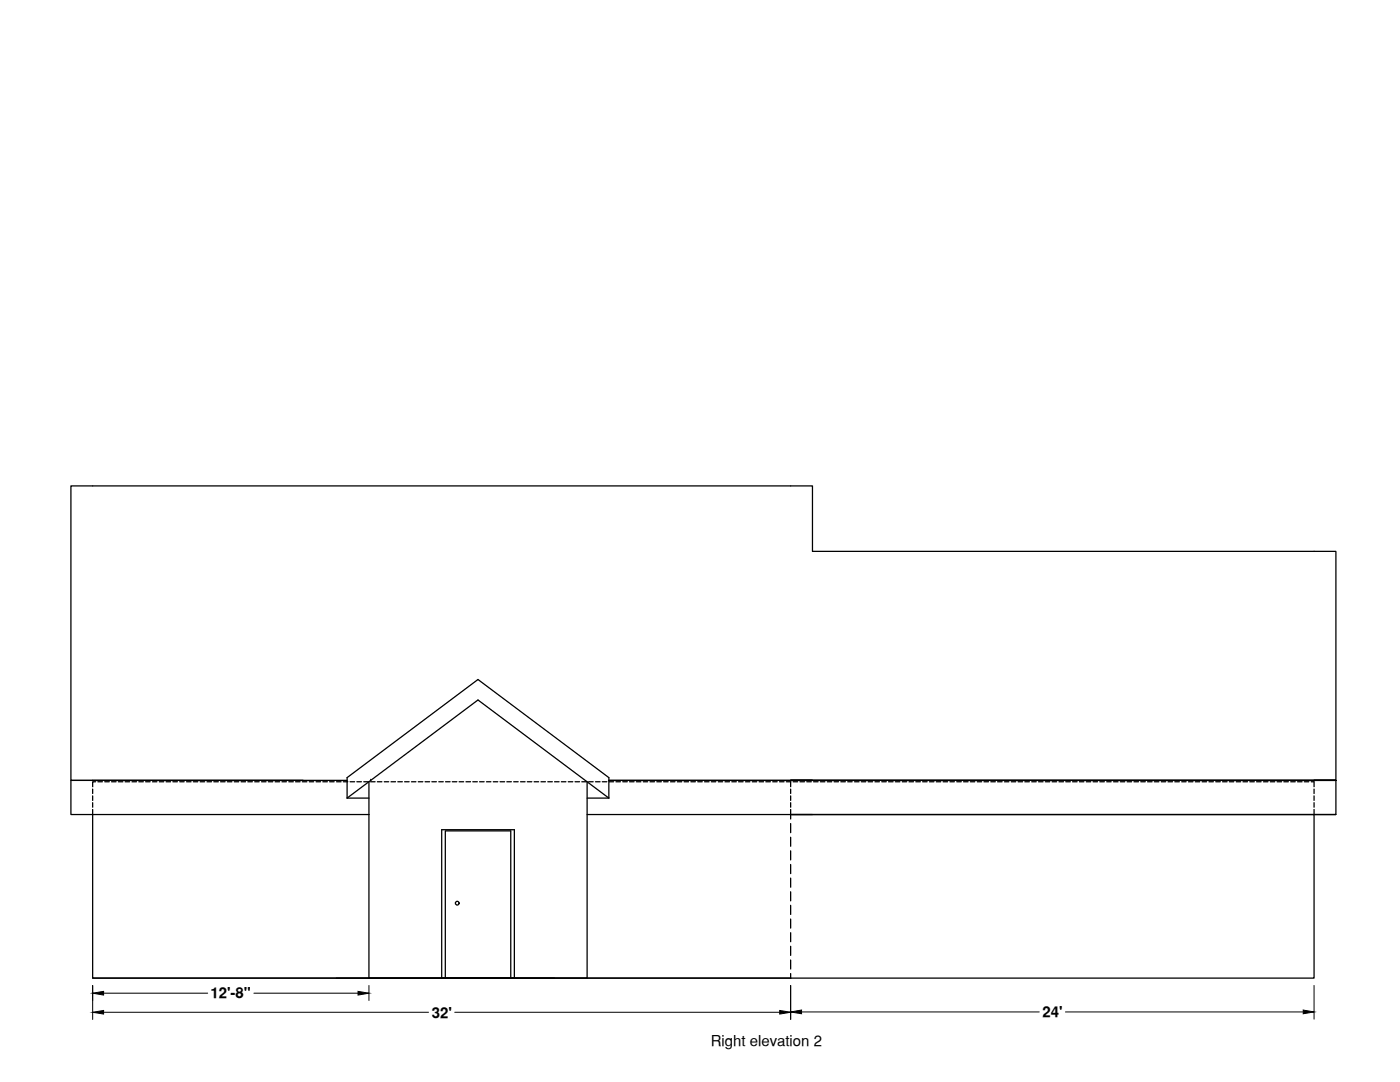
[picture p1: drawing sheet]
<svg xmlns="http://www.w3.org/2000/svg" width="279mm" height="216mm" viewBox="0 0 279 216" stroke-linecap="round" stroke-linejoin="round" font-family="sans-serif">
<defs><g id="words">
<g font-size="3">
<text x="42" y="199.2">12'-8&quot;</text>
<text x="86.2" y="203">32'</text>
<text x="208" y="203">24'</text>
<text x="141.8" y="208.7">Right elevation 2</text>
</g>
</g></defs>
<!-- layer: 0 -->
<g fill="none" stroke="#000" stroke-width=".25">
<path d="M18.5 157.5v.8M18.5 158.8v.9M19.1 156h-.6v1M19.5 156h.9M20.9 156h.9M22.3 156h.9M23.6 156h.9M25 156h.9M26.3 156h1M27.7 156h.9M29.1 156h.9M30.4 156h.9"/>
<path d="M31.8 156h.9M33.1 156h1M34.5 156h.9M35.9 156h.9M37.2 156h.9M38.6 156h.9M39.9 156h.9M41.3 156h.9M42.7 156h.9M44 156h.9M45.4 156h.9M46.8 156h.9"/>
<path d="M48.1 156h.9M49.5 156h.9M50.8 156h.9M52.2 156h.9M53.5 156h1M54.9 156h.9M56.3 156h.9M57.6 156h.9M59 156h.9M60.3 156h.9M60.5 155.7h-42h50.8M61.7 156h.9"/>
<path d="M63.1 156h.9M64.4 156h.9M65.8 156h.9M67.2 156h.9M68.5 156h.9M69.3 159.3l26.1-19.6 26.1 19.6M69.3 159.3v-4.1l26.1-19.6 26.1 19.6v4.1M69.3 159.3h4.3M69.9 156h.9M71.2 156h.9M72.6 156h.9M73.6 156v6.5"/>
<path d="M73.9 156h1M74 155.7h.1M75.3 156h.9M76.7 156h.9M78 156h.9M79.4 156h.9M80.7 156h1M82.1 156h.9M83.5 156h.9M84.8 156h.9M86.2 156h.9M87.6 156h.9"/>
<path d="M88.9 156h.9M90.3 156h.9M91.6 156h.9M93 156h.9M94.4 156h.9M95.7 156h.9M97.1 156h.9M98.4 156h.9M99.8 156h.9M101.1 156h1M102.5 156h.9M103.9 156h.9"/>
<path d="M105.2 156h.9M106.6 156h.9M108 156h.9M109.3 156h.9M110.7 156h.9M112 156h.9M113.4 156h.9M114.8 156h.9M116.1 156h.9M117.2 156v39.2h-43.6v-32.7M117.2 159.3h4.3M117.5 156h.9"/>
<path d="M118.8 156h1M120.2 156h.9M121.5 155.7h145.1h-4.4h4.4v6.8h-4.4v-1M121.6 156h.9M122.9 156h.9M124.3 156h.9M125.6 156h.9M127 156h.9M128.4 156h.9M129.7 156h.9M131.1 156h.9M132.4 156h.9"/>
<path d="M133.8 156h.9M135.2 156h.9M136.5 156h.9M137.9 156h.9M139.2 156h1M140.6 156h.9M142 156h.9M143.3 156h.9M144.7 156h.9M146 156h1M147.4 156h.9M148.8 156h.9"/>
<path d="M150.1 156h.9M151.5 156h.9M152.8 156h.9M154.2 156h.9M155.6 156h.9M156.9 156h.9v1M157.8 157.5v.8M157.8 158.8v.9M158.3 156h.9M159.7 156h.9M161 156h.9M162.2 155.7h-4.4h4.4"/>
<path d="M162.4 156h.9M163.7 156h.9M165.1 156h.9M166.4 156h1M167.8 156h.9M169.2 156h.9M170.5 156h.9M171.9 156h.9M173.2 156h1M174.6 156h.9M176 156h.9M177.3 156h.9"/>
<path d="M178.7 156h.9M180.1 156h.9M181.4 156h.9M182.8 156h.9M184.1 156h.9M185.5 156h.9M186.9 156h.9M188.2 156h.9M189.6 156h.9M190.9 156h.9M192.3 156h.9M193.6 156h1"/>
<path d="M195 156h.9M196.4 156h.9M197.7 156h.9M199.1 156h.9M200.5 156h.9M201.8 156h.9M203.2 156h.9M204.5 156h.9M205.9 156h.9M207.3 156h.9M208.6 156h.9M210 156h.9"/>
<path d="M211.3 156h1M212.7 156h.9M214.1 156h.9M215.4 156h.9M216.8 156h.9M218.1 156h.9M219.5 156h.9M220.9 156h.9M222.2 156h.9M223.6 156h.9M224.9 156h.9M226.3 156h.9"/>
<path d="M227.7 156h.9M229 156h.9M230.4 156h.9M231.7 156h1M233.1 156h.9M234.5 156h.9M235.8 156h.9M237.2 156h.9M238.5 156h1M239.9 156h.9M241.3 156h.9M242.6 156h.9"/>
<path d="M244 156h.9M245.3 156h.9M246.7 156h.9M248.1 156h.9M249.4 156h.9M250.8 156h.9M252.2 156h.9M253.5 156h.9M254.9 156h.9M256.2 156h.9M257.6 156h.9M258.9 156h1"/>
<path d="M260.3 156h.9M261.7 156h.5v1M262.2 155.7h4.4v-45.7h-104.4v-13h-148v58.7h4.3h-4.3v6.8h4.3M262.2 155.7h-104.4h104.4M262.2 157.5v.8M262.2 158.8v.9M18.5 162.5v32.7h139.3M18.5 162.5h55.1M18.5 160.2v.9M18.5 161.5v1M117.2 162.5h149.4M157.8 162.5h104.4v32.7h-104.4"/>
<path d="M157.8 160.2v.9M157.8 161.5v1.9M157.8 164.3v1.9M157.8 167.1v1.8M157.8 169.8v1.8M157.8 172.5v1.8M157.8 175.2v1.8M157.8 177.9v1.9M262.2 160.2v.9M18.5 195.2h139.3M88.2 195.2v-29.6h14.5v29.6M88.9 195.2v-29.4h13v29.4"/>
<path d="M157.8 180.7v1.8M157.8 183.4v1.8M157.8 186.1v1.8M157.8 188.8v1.8M157.8 191.6v1.8M157.8 194.3v.9"/>
<circle cx="91.3" cy="180.2" r=".37"/>
</g>
<path d="M18.5 196.6v6.8M20.7 198.2h20.8M50.7 198.2h20.8M73.6 196.6v3M157.8 196.6v6.8M262.2 196.6v6.8M20.7 202h64.8M90.8 202h64.8M160 201.9h47.4M212.6 201.9h47.5" fill="none" stroke="#000" stroke-width=".2"/>
<path d="M18.5 198.2l2.2-.4v.8zM71.5 197.8l2.1 .4-2.1 .4zM18.5 202l2.2-.4v.7zM155.6 201.6l2.2 .4-2.2 .3zM157.8 201.9l2.2-.4v.8zM260.1 201.5l2.1 .4-2.1 .4z" fill="#000" stroke="#000" stroke-width=".2"/>
<use href="#words"/>
</svg>
